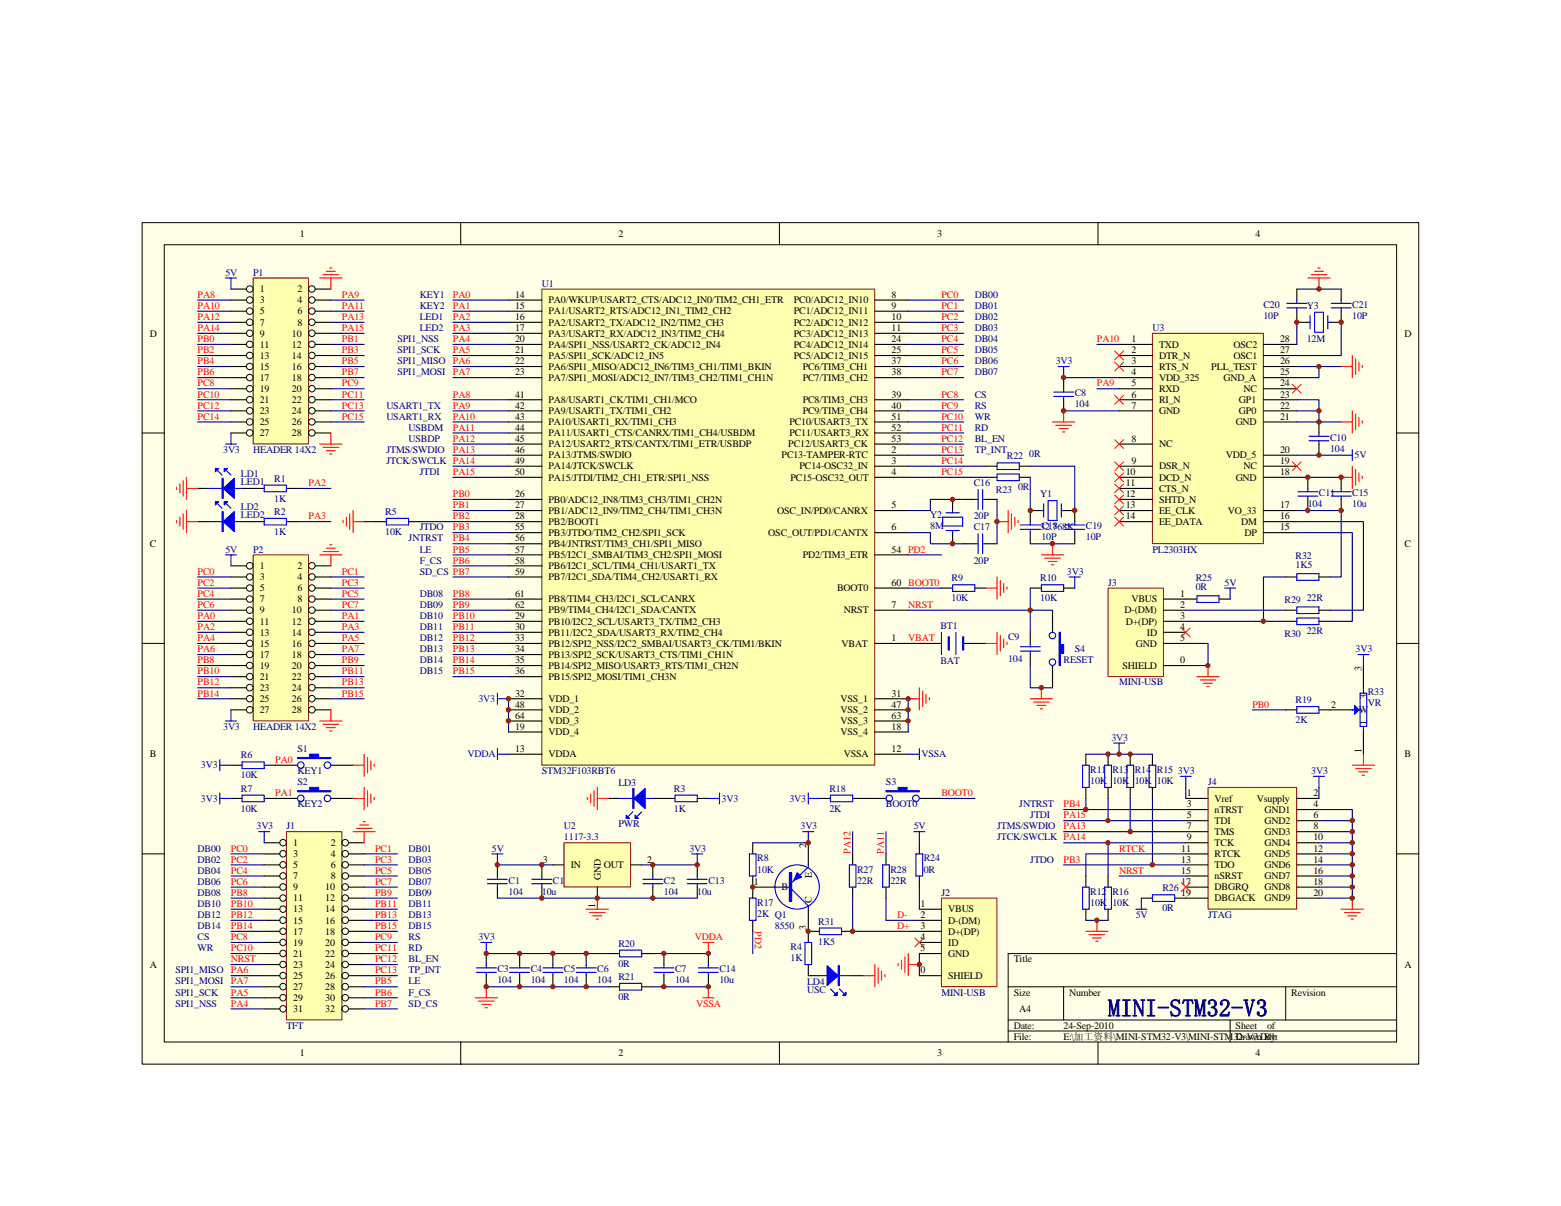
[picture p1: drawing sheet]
<svg xmlns="http://www.w3.org/2000/svg" width="279mm" height="216mm" viewBox="0 0 279 216" stroke-linecap="round" stroke-linejoin="round" font-family="sans-serif">
<defs><g id="words">
<text font-size="4.4" fill="#000080" x="198.3" y="182">MINI-STM32-V3</text>
<g font-size="1.8">
<text x="53.7" y="42.4">1</text>
<text x="110.7" y="42.4">2</text>
<text x="167.7" y="42.4">3</text>
<text x="224.7" y="42.4">4</text>
<text x="46.5" y="52.3">1</text>
<text x="53.3" y="52.3">2</text>
<text x="92.2" y="53.3">14</text>
<text x="159.6" y="53.3">8</text>
<text x="46.5" y="54.3">3</text>
<text x="46.5" y="56.3">5</text>
<text x="46.5" y="58.3">7</text>
<text x="53.3" y="54.3">4</text>
<text x="53.3" y="56.3">6</text>
<text x="53.3" y="58.3">8</text>
<text x="92.2" y="55.3">15</text>
<text x="92.2" y="57.3">16</text>
<text x="92.2" y="59.3">17</text>
<text x="98.2" y="54.3">PA0/WKUP/USART2_CTS/ADC12_IN0/TIM2_CH1_ETR</text>
<text x="98.2" y="56.3">PA1/USART2_RTS/ADC12_IN1_TIM2_CH2</text>
<text x="98.2" y="58.3">PA2/USART2_TX/ADC12_IN2/TIM2_CH3</text>
<text x="142.1" y="54.3">PC0/ADC12_IN10</text>
<text x="142.1" y="56.3">PC1/ADC12_IN11</text>
<text x="142.1" y="58.3">PC2/ADC12_IN12</text>
<text x="159.6" y="55.3">9</text>
<text x="159.6" y="57.3">10</text>
<text x="159.6" y="59.3">11</text>
<text x="26.8" y="60.3">D</text>
<text x="46.5" y="60.3">9</text>
<text x="46.5" y="62.2">11</text>
<text x="46.5" y="64.2">13</text>
<text x="52.3" y="60.3">10</text>
<text x="52.3" y="62.2">12</text>
<text x="52.3" y="64.2">14</text>
<text x="92.2" y="61.2">20</text>
<text x="92.2" y="63.2">21</text>
<text x="92.2" y="65.2">22</text>
<text x="98.2" y="60.3">PA3/USART2_RX/ADC12_IN3/TIM2_CH4</text>
<text x="98.2" y="62.2">PA4/SPI1_NSS/USART2_CK/ADC12_IN4</text>
<text x="98.2" y="64.2">PA5/SPI1_SCK/ADC12_IN5</text>
<text x="142.1" y="60.3">PC3/ADC12_IN13</text>
<text x="142.1" y="62.2">PC4/ADC12_IN14</text>
<text x="142.1" y="64.2">PC5/ADC12_IN15</text>
<text x="159.6" y="61.2">24</text>
<text x="159.6" y="63.2">25</text>
<text x="159.6" y="65.2">37</text>
<text x="202.5" y="61.2">1</text>
<text x="202.5" y="63.2">2</text>
<text x="202.5" y="65.2">3</text>
<text x="207.5" y="62.2">TXD</text>
<text x="207.5" y="64.2">DTR_N</text>
<text x="220.8" y="64.2">OSC1</text>
<text x="220.8" y="62.2">OSC2</text>
<text x="229.1" y="63.2">27</text>
<text x="229.1" y="61.2">28</text>
<text x="229.1" y="65.2">26</text>
<text x="251.4" y="60.3">D</text>
<text x="46.5" y="66.2">15</text>
<text x="46.5" y="68.2">17</text>
<text x="46.5" y="70.2">19</text>
<text x="52.3" y="66.2">16</text>
<text x="52.3" y="68.2">18</text>
<text x="52.3" y="70.2">20</text>
<text x="92.2" y="67.2">23</text>
<text x="92.2" y="71.2">41</text>
<text x="98.2" y="66.2">PA6/SPI1_MISO/ADC12_IN6/TIM3_CH1/TIM1_BKIN</text>
<text x="98.2" y="68.2">PA7/SPI1_MOSI/ADC12_IN7/TIM3_CH2/TIM1_CH1N</text>
<text x="143.7" y="66.2">PC6/TIM3_CH1</text>
<text x="143.7" y="68.2">PC7/TIM3_CH2</text>
<text x="159.6" y="67.2">38</text>
<text x="159.6" y="71.2">39</text>
<text x="202.5" y="67.2">4</text>
<text x="202.5" y="69.2">5</text>
<text x="202.5" y="71.2">6</text>
<text x="207.5" y="66.2">RTS_N</text>
<text x="207.5" y="68.2">VDD_325</text>
<text x="207.5" y="70.2">RXD</text>
<text x="216.8" y="66.2">PLL_TEST</text>
<text x="219" y="68.2">GND_A</text>
<text x="222.6" y="70.2">NC</text>
<text x="229.1" y="71.2">23</text>
<text x="229.1" y="67.2">25</text>
<text x="229.1" y="69.2">24</text>
<text x="46.5" y="72.1">21</text>
<text x="46.5" y="74.1">23</text>
<text x="46.5" y="76.1">25</text>
<text x="52.3" y="72.1">22</text>
<text x="52.3" y="74.1">24</text>
<text x="52.3" y="76.1">26</text>
<text x="92.2" y="73.1">42</text>
<text x="92.2" y="75.1">43</text>
<text x="92.2" y="77.1">44</text>
<text x="98.2" y="72.1">PA8/USART1_CK/TIM1_CH1/MCO</text>
<text x="98.2" y="74.1">PA9/USART1_TX/TIM1_CH2</text>
<text x="98.2" y="76.1">PA10/USART1_RX/TIM1_CH3</text>
<text x="141.3" y="76.1">PC10/USART3_TX</text>
<text x="143.7" y="72.1">PC8/TIM3_CH3</text>
<text x="143.7" y="74.1">PC9/TIM3_CH4</text>
<text x="159.6" y="75.1">51</text>
<text x="159.6" y="77.1">52</text>
<text x="159.6" y="73.1">40</text>
<text x="202.5" y="73.1">7</text>
<text x="207.5" y="72.1">RI_N</text>
<text x="207.5" y="74.1">GND</text>
<text x="221.2" y="76.1">GND</text>
<text x="221.8" y="74.1">GP0</text>
<text x="221.8" y="72.1">GP1</text>
<text x="229.1" y="73.1">22</text>
<text x="229.1" y="75.1">21</text>
<text x="46.5" y="78.1">27</text>
<text x="52.3" y="78.1">28</text>
<text x="92.2" y="79.1">45</text>
<text x="92.2" y="81.1">46</text>
<text x="92.2" y="83.1">49</text>
<text x="98.2" y="78.1">PA11/USART1_CTS/CANRX/TIM1_CH4/USBDM</text>
<text x="98.2" y="80.1">PA12/USART2_RTS/CANTX/TIM1_ETR/USBDP</text>
<text x="98.2" y="82.1">PA13/JTMS/SWDIO</text>
<text x="139.9" y="82.1">PC13-TAMPER-RTC</text>
<text x="141.1" y="80.1">PC12/USART3_CK</text>
<text x="141.3" y="78.1">PC11/USART3_RX</text>
<text x="159.6" y="79.1">53</text>
<text x="159.6" y="83.1">3</text>
<text x="159.6" y="81.1">2</text>
<text x="202.5" y="79.1">8</text>
<text x="202.5" y="83.1">9</text>
<text x="207.5" y="80.1">NC</text>
<text x="219.4" y="82.1">VDD_5</text>
<text x="229.1" y="83.1">19</text>
<text x="229.1" y="81.1">20</text>
<text x="92.2" y="85">50</text>
<text x="92.2" y="89">26</text>
<text x="98.2" y="84">PA14/JTCK/SWCLK</text>
<text x="98.2" y="86">PA15/JTDI/TIM2_CH1_ETR/SPI1_NSS</text>
<text x="98.2" y="90">PB0/ADC12_IN8/TIM3_CH3/TIM1_CH2N</text>
<text x="141.5" y="86">PC15-OSC32_OUT</text>
<text x="143.1" y="84">PC14-OSC32_IN</text>
<text x="159.6" y="85">4</text>
<text x="201.5" y="85">10</text>
<text x="201.5" y="87">11</text>
<text x="201.5" y="89">12</text>
<text x="207.5" y="84">DSR_N</text>
<text x="207.5" y="86">DCD_N</text>
<text x="207.5" y="88">CTS_N</text>
<text x="207.5" y="90">SHTD_N</text>
<text x="221.2" y="86">GND</text>
<text x="222.6" y="84">NC</text>
<text x="229.1" y="85">18</text>
<text x="92.2" y="91">27</text>
<text x="92.2" y="93">28</text>
<text x="92.2" y="95">55</text>
<text x="98.2" y="92">PB1/ADC12_IN9/TIM2_CH4/TIM1_CH3N</text>
<text x="98.2" y="94">PB2/BOOT1</text>
<text x="98.2" y="95.9">PB3/JTDO/TIM2_CH2/SPI1_SCK</text>
<text x="137.5" y="95.9">OSC_OUT/PD1/CANTX</text>
<text x="139.1" y="92">OSC_IN/PD0/CANRX</text>
<text x="159.6" y="91">5</text>
<text x="159.6" y="95">6</text>
<text x="201.5" y="91">13</text>
<text x="201.5" y="93">14</text>
<text x="207.5" y="92">EE_CLK</text>
<text x="207.5" y="94">EE_DATA</text>
<text x="219.8" y="92">VO_33</text>
<text x="222.2" y="94">DM</text>
<text x="222.8" y="95.9">DP</text>
<text x="229.1" y="95">15</text>
<text x="229.1" y="91">17</text>
<text x="229.1" y="93">16</text>
<text x="26.8" y="97.9">C</text>
<text x="46.5" y="101.9">1</text>
<text x="53.3" y="101.9">2</text>
<text x="92.2" y="96.9">56</text>
<text x="92.2" y="98.9">57</text>
<text x="92.2" y="100.9">58</text>
<text x="98.2" y="97.9">PB4/JNTRST/TIM3_CH1/SPI1_MISO</text>
<text x="98.2" y="99.9">PB5/I2C1_SMBAI/TIM3_CH2/SPI1_MOSI</text>
<text x="98.2" y="101.9">PB6/I2C1_SCL/TIM4_CH1/USART1_TX</text>
<text x="143.7" y="99.9">PD2/TIM3_ETR</text>
<text x="159.6" y="98.9">54 PD2</text>
<text x="251.4" y="97.9">C</text>
<text x="46.5" y="103.9">3</text>
<text x="46.5" y="105.9">5</text>
<text x="46.5" y="107.8">7</text>
<text x="53.3" y="103.9">4</text>
<text x="53.3" y="105.9">6</text>
<text x="53.3" y="107.8">8</text>
<text x="92.2" y="102.9">59</text>
<text x="92.2" y="106.8">61</text>
<text x="98.2" y="103.9">PB7/I2C1_SDA/TIM4_CH2/USART1_RX</text>
<text x="98.2" y="107.8">PB8/TIM4_CH3/I2C1_SCL/CANRX</text>
<text x="149.8" y="105.9">BOOT0</text>
<text x="159.6" y="104.9">60 BOOT0</text>
<text x="202.5" y="107.8">VBUS</text>
<text x="211.2" y="106.8">1</text>
<text x="46.5" y="109.8">9</text>
<text x="46.5" y="111.8">11</text>
<text x="46.5" y="113.8">13</text>
<text x="52.3" y="109.8">10</text>
<text x="52.3" y="111.8">12</text>
<text x="52.3" y="113.8">14</text>
<text x="92.2" y="108.8">62</text>
<text x="92.2" y="110.8">29</text>
<text x="92.2" y="112.8">30</text>
<text x="98.2" y="109.8">PB9/TIM4_CH4/I2C1_SDA/CANTX</text>
<text x="98.2" y="111.8">PB10/I2C2_SCL/USART3_TX/TIM2_CH3</text>
<text x="98.2" y="113.8">PB11/I2C2_SDA/USART3_RX/TIM2_CH4</text>
<text x="151" y="109.8">NRST</text>
<text x="159.6" y="108.8">7</text>
<text x="201.3" y="109.8">D-(DM)</text>
<text x="201.5" y="111.8">D+(DP)</text>
<text x="205.3" y="113.8">ID</text>
<text x="211.2" y="112.8">4</text>
<text x="211.2" y="108.8">2</text>
<text x="211.2" y="110.8">3</text>
<text x="46.5" y="115.8">15</text>
<text x="46.5" y="117.8">17</text>
<text x="46.5" y="119.7">19</text>
<text x="52.3" y="115.8">16</text>
<text x="52.3" y="117.8">18</text>
<text x="52.3" y="119.7">20</text>
<text x="92.2" y="114.8">33</text>
<text x="92.2" y="116.8">34</text>
<text x="92.2" y="118.7">35</text>
<text x="98.2" y="115.8">PB12/SPI2_NSS/I2C2_SMBAI/USART3_CK/TIM1/BKIN</text>
<text x="98.2" y="117.8">PB13/SPI2_SCK/USART3_CTS/TIM1_CH1N</text>
<text x="98.2" y="119.7">PB14/SPI2_MISO/USART3_RTS/TIM1_CH2N</text>
<text x="150.6" y="115.8">VBAT</text>
<text x="159.6" y="114.8">1</text>
<text x="200.9" y="119.7">SHIELD</text>
<text x="203.3" y="115.8">GND</text>
<text x="211.2" y="114.8">5</text>
<text x="211.2" y="118.7">0</text>
<text x="46.5" y="121.7">21</text>
<text x="46.5" y="123.7">23</text>
<text x="46.5" y="125.7">25</text>
<text x="52.3" y="121.7">22</text>
<text x="52.3" y="123.7">24</text>
<text x="52.3" y="125.7">26</text>
<text x="92.2" y="120.7">36</text>
<text x="92.2" y="124.7">32</text>
<text x="98.2" y="121.7">PB15/SPI2_MOSI/TIM1_CH3N</text>
<text x="98.2" y="125.7">VDD_1</text>
<text x="150.4" y="125.7">VSS_1</text>
<text x="159.6" y="124.7">31</text>
<text x="243.7" y="120.1" transform="rotate(-90 243.7 120.1)">3</text>
<text x="244.7" y="125.1" transform="rotate(-90 244.7 125.1)">3</text>
<text x="46.5" y="127.7">27</text>
<text x="52.3" y="127.7">28</text>
<text x="92.2" y="126.7">48</text>
<text x="92.2" y="128.7">64</text>
<text x="92.2" y="130.6">19</text>
<text x="98.2" y="127.7">VDD_2</text>
<text x="98.2" y="129.6">VDD_3</text>
<text x="98.2" y="131.6">VDD_4</text>
<text x="150.4" y="127.7">VSS_2</text>
<text x="150.4" y="129.6">VSS_3</text>
<text x="150.4" y="131.6">VSS_4</text>
<text x="159.6" y="126.7">47</text>
<text x="159.6" y="128.7">63</text>
<text x="159.6" y="130.6">18</text>
<text x="238.3" y="126.7">2</text>
<text x="243.2" y="127.7">W</text>
<text x="244.7" y="129.9" transform="rotate(-90 244.7 129.9)">1</text>
<text x="26.8" y="135.6">B</text>
<text x="92.2" y="134.6">13</text>
<text x="98.2" y="135.6">VDDA</text>
<text x="151" y="135.6">VSSA</text>
<text x="159.6" y="134.6">12</text>
<text x="243.7" y="134.8" transform="rotate(-90 243.7 134.8)">1</text>
<text x="251.4" y="135.6">B</text>
<text x="212.4" y="142.5">1</text>
<text x="217.4" y="143.5">Vref</text>
<text x="225" y="143.5">Vsupply</text>
<text x="235.1" y="142.5">2</text>
<text x="212.4" y="144.5">3</text>
<text x="212.4" y="146.5">5</text>
<text x="212.4" y="148.5">7</text>
<text x="217.4" y="145.5">nTRST</text>
<text x="217.4" y="147.5">TDI</text>
<text x="217.4" y="149.5">TMS</text>
<text x="226.3" y="145.5">GND1</text>
<text x="226.3" y="147.5">GND2</text>
<text x="226.3" y="149.5">GND3</text>
<text x="235.1" y="144.5">4</text>
<text x="235.1" y="146.5">6</text>
<text x="235.1" y="148.5">8</text>
<text x="52.5" y="151.4">1</text>
<text x="52.5" y="153.4">3</text>
<text x="52.5" y="155.4">5</text>
<text x="59.2" y="151.4">2</text>
<text x="59.2" y="153.4">4</text>
<text x="59.2" y="155.4">6</text>
<text x="97.2" y="154.4">3</text>
<text x="102.2" y="155.4">IN</text>
<text x="108.1" y="155.4">OUT</text>
<text x="115.8" y="154.4">2</text>
<text x="144.3" y="151.9" transform="rotate(-90 144.3 151.9)">2</text>
<text x="211.4" y="152.4">11</text>
<text x="211.4" y="154.4">13</text>
<text x="212.4" y="150.5">9</text>
<text x="217.4" y="151.4">TCK</text>
<text x="217.4" y="153.4">RTCK</text>
<text x="217.4" y="155.4">TDO</text>
<text x="226.3" y="151.4">GND4</text>
<text x="226.3" y="153.4">GND5</text>
<text x="226.3" y="155.4">GND6</text>
<text x="235.1" y="150.5">10</text>
<text x="235.1" y="152.4">12</text>
<text x="235.1" y="154.4">14</text>
<text x="52.5" y="157.4">7</text>
<text x="52.5" y="159.4">9</text>
<text x="52.5" y="161.4">11</text>
<text x="58.2" y="159.4">10</text>
<text x="58.2" y="161.4">12</text>
<text x="59.2" y="157.4">8</text>
<text x="107.5" y="157.6" transform="rotate(-90 107.5 157.6)">GND</text>
<text x="134.9" y="158.4">1</text>
<text x="139.9" y="159.4">B</text>
<text x="145.3" y="161.6" transform="rotate(-90 145.3 161.6)">C</text>
<text x="145.3" y="157.2" transform="rotate(-90 145.3 157.2)">E</text>
<text x="211.4" y="156.4">15</text>
<text x="211.4" y="158.4">17</text>
<text x="211.4" y="160.4">19</text>
<text x="217.4" y="157.4">nSRST</text>
<text x="217.4" y="159.4">DBGRQ</text>
<text x="217.4" y="161.4">DBGACK</text>
<text x="226.3" y="157.4">GND7</text>
<text x="226.3" y="159.4">GND8</text>
<text x="226.3" y="161.4">GND9</text>
<text x="235.1" y="156.4">16</text>
<text x="235.1" y="158.4">18</text>
<text x="235.1" y="160.4">20</text>
<text x="52.5" y="163.3">13</text>
<text x="52.5" y="165.3">15</text>
<text x="52.5" y="167.3">17</text>
<text x="58.2" y="163.3">14</text>
<text x="58.2" y="165.3">16</text>
<text x="58.2" y="167.3">18</text>
<text x="106.6" y="162.6" transform="rotate(-90 106.6 162.6)">1</text>
<text x="144.3" y="166.5" transform="rotate(-90 144.3 166.5)">3</text>
<text x="164.7" y="162.3">1</text>
<text x="164.7" y="164.3">2</text>
<text x="164.7" y="166.3">3</text>
<text x="169.7" y="163.3">VBUS</text>
<text x="169.7" y="165.3">D-(DM)</text>
<text x="169.7" y="167.3">D+(DP)</text>
<text x="26.8" y="173.2">A</text>
<text x="52.5" y="169.3">19</text>
<text x="52.5" y="171.3">21</text>
<text x="52.5" y="173.2">23</text>
<text x="58.2" y="169.3">20</text>
<text x="58.2" y="171.3">22</text>
<text x="58.2" y="173.2">24</text>
<text x="164.7" y="168.3">4</text>
<text x="164.7" y="170.3">5</text>
<text x="169.7" y="169.3">ID</text>
<text x="169.7" y="171.3">GND</text>
<text x="181.4" y="172.3">Title</text>
<text x="251.4" y="173.2">A</text>
<text x="52.5" y="175.2">25</text>
<text x="52.5" y="177.2">27</text>
<text x="52.5" y="179.2">29</text>
<text x="58.2" y="175.2">26</text>
<text x="58.2" y="177.2">28</text>
<text x="58.2" y="179.2">30</text>
<text x="164.7" y="174.2">0</text>
<text x="169.7" y="175.2">SHIELD</text>
<text x="181.4" y="178.2">Size</text>
<text x="191.4" y="178.2">Number</text>
<text x="231.1" y="178.2">Revision</text>
<text x="52.5" y="181.2">31</text>
<text x="58.2" y="181.2">32</text>
<text x="181.4" y="184.2">Date:</text>
<text x="182.4" y="181.2">A4</text>
<text x="190.4" y="184.2">24-Sep-2010</text>
<text x="221.2" y="184.2">Sheet</text>
<text x="226.8" y="184.2">of</text>
<text x="53.7" y="189.1">1</text>
<text x="110.7" y="189.1">2</text>
<text x="167.7" y="189.1">3</text>
<text x="181.4" y="186.1">File:</text>
<text x="190.4" y="186.1">E:\加工资料\MINI-STM32-V3\MINI-STM32-V3.Ddb</text>
<text x="221.2" y="186.1">Drawn By:</text>
<text x="224.7" y="189.1">4</text>
</g>
<g font-size="1.8" fill="#f00">
<text x="35.4" y="53.3">PA8</text>
<text x="61.2" y="53.3">PA9</text>
<text x="81.1" y="53.3">PA0</text>
<text x="168.5" y="53.3">PC0</text>
<text x="35.4" y="55.3">PA10</text>
<text x="35.4" y="57.3">PA12</text>
<text x="35.4" y="59.3">PA14</text>
<text x="61.2" y="55.3">PA11</text>
<text x="61.2" y="57.3">PA13</text>
<text x="61.2" y="59.3">PA15</text>
<text x="81.1" y="55.3">PA1</text>
<text x="81.1" y="57.3">PA2</text>
<text x="81.1" y="59.3">PA3</text>
<text x="168.5" y="55.3">PC1</text>
<text x="168.5" y="57.3">PC2</text>
<text x="168.5" y="59.3">PC3</text>
<text x="35.4" y="61.2">PB0</text>
<text x="35.4" y="63.2">PB2</text>
<text x="35.4" y="65.2">PB4</text>
<text x="61.2" y="61.2">PB1</text>
<text x="61.2" y="63.2">PB3</text>
<text x="61.2" y="65.2">PB5</text>
<text x="81.1" y="61.2">PA4</text>
<text x="81.1" y="63.2">PA5</text>
<text x="81.1" y="65.2">PA6</text>
<text x="168.5" y="61.2">PC4</text>
<text x="168.5" y="63.2">PC5</text>
<text x="168.5" y="65.2">PC6</text>
<text x="196.3" y="61.2">PA10</text>
<text x="35.4" y="69.2">PC8</text>
<text x="35.4" y="71.2">PC10</text>
<text x="35.4" y="67.2">PB6</text>
<text x="61.2" y="69.2">PC9</text>
<text x="61.2" y="67.2">PB7</text>
<text x="61.2" y="71.2">PC11</text>
<text x="81.1" y="67.2">PA7</text>
<text x="81.1" y="71.2">PA8</text>
<text x="168.5" y="67.2">PC7</text>
<text x="168.5" y="71.2">PC8</text>
<text x="196.3" y="69.2">PA9</text>
<text x="35.4" y="73.1">PC12</text>
<text x="35.4" y="75.1">PC14</text>
<text x="61.2" y="73.1">PC13</text>
<text x="61.2" y="75.1">PC15</text>
<text x="81.1" y="73.1">PA9</text>
<text x="81.1" y="75.1">PA10</text>
<text x="81.1" y="77.1">PA11</text>
<text x="168.5" y="73.1">PC9</text>
<text x="168.5" y="75.1">PC10</text>
<text x="168.5" y="77.1">PC11</text>
<text x="81.1" y="79.1">PA12</text>
<text x="81.1" y="81.1">PA13</text>
<text x="168.5" y="79.1">PC12</text>
<text x="168.5" y="81.1">PC13</text>
<text x="168.5" y="83.1">PC14</text>
<text x="55.2" y="87">PA2</text>
<text x="81.1" y="85">PA15</text>
<text x="81.1" y="89">PB0</text>
<text x="168.5" y="85">PC15</text>
<text x="55.2" y="93">PA3</text>
<text x="81.1" y="91">PB1</text>
<text x="81.1" y="93">PB2</text>
<text x="81.1" y="95">PB3</text>
<text x="81.1" y="96.9">PB4</text>
<text x="81.1" y="98.9">PB5</text>
<text x="81.1" y="100.9">PB6</text>
<text x="35.4" y="102.9">PC0</text>
<text x="35.4" y="104.9">PC2</text>
<text x="35.4" y="106.8">PC4</text>
<text x="61.2" y="102.9">PC1</text>
<text x="61.2" y="104.9">PC3</text>
<text x="61.2" y="106.8">PC5</text>
<text x="81.1" y="106.9">PB8</text>
<text x="35.4" y="108.8">PC6</text>
<text x="35.4" y="110.8">PA0</text>
<text x="35.4" y="112.8">PA2</text>
<text x="61.2" y="108.8">PC7</text>
<text x="61.2" y="110.8">PA1</text>
<text x="61.2" y="112.8">PA3</text>
<text x="81.1" y="108.8">PB9</text>
<text x="81.1" y="110.8">PB10</text>
<text x="81.1" y="112.8">PB11</text>
<text x="162.6" y="108.8">NRST</text>
<text x="35.4" y="114.8">PA4</text>
<text x="35.4" y="116.8">PA6</text>
<text x="35.4" y="118.7">PB8</text>
<text x="61.2" y="118.7">PB9</text>
<text x="61.2" y="114.8">PA5</text>
<text x="61.2" y="116.8">PA7</text>
<text x="81.1" y="114.8">PB12</text>
<text x="81.1" y="116.8">PB13</text>
<text x="81.1" y="118.7">PB14</text>
<text x="162.6" y="114.8">VBAT</text>
<text x="35.4" y="120.7">PB10</text>
<text x="35.4" y="122.7">PB12</text>
<text x="35.4" y="124.7">PB14</text>
<text x="61.2" y="120.7">PB11</text>
<text x="61.2" y="122.7">PB13</text>
<text x="61.2" y="124.7">PB15</text>
<text x="81.1" y="120.7">PB15</text>
<text x="224.2" y="126.7">PB0</text>
<text x="49.3" y="136.6">PA0</text>
<text x="49.3" y="142.5">PA1</text>
<text x="168.5" y="142.5">BOOT0</text>
<text x="190.4" y="148.5">PA13</text>
<text x="190.4" y="146.5">PA15</text>
<text x="190.4" y="144.5">PB4</text>
<text x="41.3" y="152.4">PC0</text>
<text x="41.3" y="154.4">PC2</text>
<text x="67.2" y="152.4">PC1</text>
<text x="67.2" y="154.4">PC3</text>
<text x="152.3" y="152.9" transform="rotate(-90 152.3 152.9)">PA12</text>
<text x="158.2" y="152.9" transform="rotate(-90 158.2 152.9)">PA11</text>
<text x="190.4" y="154.4">PB3</text>
<text x="200.3" y="152.4">RTCK</text>
<text x="41.3" y="156.4">PC4</text>
<text x="41.3" y="158.4">PC6</text>
<text x="41.3" y="160.4">PB8</text>
<text x="67.2" y="156.4">PC5</text>
<text x="67.2" y="158.4">PC7</text>
<text x="67.2" y="160.4">PB9</text>
<text x="200.3" y="156.4">NRST</text>
<text x="41.3" y="162.3">PB10</text>
<text x="41.3" y="164.3">PB12</text>
<text x="41.3" y="166.3">PB14</text>
<text x="67.2" y="162.3">PB11</text>
<text x="67.2" y="164.3">PB13</text>
<text x="67.2" y="166.3">PB15</text>
<text x="135.1" y="166.7" transform="rotate(90 135.1 166.7)">PD2</text>
<text x="160.6" y="164.3">D-</text>
<text x="160.6" y="166.3">D+</text>
<text x="41.3" y="172.3">NRST</text>
<text x="41.3" y="168.3">PC8</text>
<text x="41.3" y="170.3">PC10</text>
<text x="67.2" y="168.3">PC9</text>
<text x="67.2" y="170.3">PC11</text>
<text x="67.2" y="172.3">PC12</text>
<text x="124.4" y="168.3">VDDA</text>
<text x="41.3" y="174.2">PA6</text>
<text x="41.3" y="176.2">PA7</text>
<text x="41.3" y="178.2">PA5</text>
<text x="67.2" y="174.2">PC13</text>
<text x="67.2" y="176.2">PB5</text>
<text x="67.2" y="178.2">PB6</text>
<text x="41.3" y="180.2">PA4</text>
<text x="67.2" y="180.2">PB7</text>
<text x="124.6" y="180.2">VSSA</text>
</g>
<g font-size="1.8" fill="#00f">
<text x="40.3" y="49.3">5V</text>
<text x="189" y="65.2">3V3</text>
<text x="39.9" y="81.1">3V3</text>
<text x="242.4" y="82.1">5V</text>
<text x="40.3" y="98.9">5V</text>
<text x="191" y="102.9">3V3</text>
<text x="219.2" y="104.9">5V</text>
<text x="242.6" y="116.8">3V3</text>
<text x="85.6" y="125.7">3V3</text>
<text x="39.9" y="130.6">3V3</text>
<text x="36" y="137.6">3V3</text>
<text x="83.7" y="135.6">VDDA</text>
<text x="164.9" y="135.6">VSSA</text>
<text x="198.9" y="132.6">3V3</text>
<text x="36" y="143.5">3V3</text>
<text x="129.2" y="143.5">3V3</text>
<text x="141.3" y="143.5">3V3</text>
<text x="210.8" y="138.6">3V3</text>
<text x="234.7" y="138.6">3V3</text>
<text x="45.9" y="148.5">3V3</text>
<text x="143.3" y="148.5">3V3</text>
<text x="163.6" y="148.5">5V</text>
<text x="88" y="152.4">5V</text>
<text x="123.4" y="152.4">3V3</text>
<text x="203.3" y="164.3">5V</text>
<text x="85.6" y="168.3">3V3</text>
</g>
<g font-size="1.8" fill="#000080">
<text x="45.3" y="49.3">P1</text>
<text x="75.1" y="53.3">KEY1</text>
<text x="97" y="51.3">U1</text>
<text x="174.5" y="53.3">DB00</text>
<text x="75.1" y="55.3">KEY2</text>
<text x="75.1" y="57.3">LED1</text>
<text x="75.1" y="59.3">LED2</text>
<text x="174.5" y="55.3">DB01</text>
<text x="174.5" y="57.3">DB02</text>
<text x="174.5" y="59.3">DB03</text>
<text x="206.3" y="59.3">U3</text>
<text x="226.1" y="55.1">C20</text>
<text x="226.1" y="57.1">10P</text>
<text x="233.9" y="55.3">Y3</text>
<text x="242" y="55.1">C21</text>
<text x="242" y="57.1">10P</text>
<text x="71.1" y="65.2">SPI1_MISO</text>
<text x="71.1" y="63.2">SPI1_SCK</text>
<text x="71.1" y="61.2">SPI1_NSS</text>
<text x="174.5" y="61.2">DB04</text>
<text x="174.5" y="63.2">DB05</text>
<text x="174.5" y="65.2">DB06</text>
<text x="233.9" y="61.2">12M</text>
<text x="71.1" y="67.2">SPI1_MOSI</text>
<text x="174.5" y="67.2">DB07</text>
<text x="174.5" y="71.2">CS</text>
<text x="192.4" y="71">C8</text>
<text x="69.2" y="73.1">USART1_TX</text>
<text x="69.2" y="75.1">USART1_RX</text>
<text x="73.1" y="77.1">USBDM</text>
<text x="174.5" y="73.1">RS</text>
<text x="174.5" y="75.1">WR</text>
<text x="174.5" y="77.1">RD</text>
<text x="192.4" y="72.9">104</text>
<text x="45.3" y="81.1">HEADER 14X2</text>
<text x="69.2" y="83.1">JTCK/SWCLK PA14</text>
<text x="69.2" y="81.1">JTMS/SWDIO</text>
<text x="73.1" y="79.1">USBDP</text>
<text x="174.5" y="79.1">BL_EN</text>
<text x="174.5" y="81.1">TP_INT</text>
<text x="180.2" y="82.3">R22</text>
<text x="184.2" y="81.9">0R</text>
<text x="238.1" y="78.9">C10</text>
<text x="238.1" y="80.9">104</text>
<text x="43.1" y="85.4">LD1</text>
<text x="43.1" y="86.8">LED1</text>
<text x="49.1" y="86.2">R1</text>
<text x="49.1" y="89.8">1K</text>
<text x="75.1" y="85">JTDI</text>
<text x="174.3" y="87">C16</text>
<text x="178.2" y="88.2">R23</text>
<text x="182.2" y="87.8">0R</text>
<text x="186.2" y="89">Y1</text>
<text x="236.1" y="88.8">C11</text>
<text x="242" y="88.8">C15</text>
<text x="43.1" y="91.4">LD2</text>
<text x="43.1" y="92.8">LED2</text>
<text x="49.1" y="92.2">R2</text>
<text x="49.1" y="95.7">1K</text>
<text x="69" y="92.2">R5</text>
<text x="69" y="95.7">10K</text>
<text x="75.1" y="95">JTDO</text>
<text x="166.5" y="92.8">Y2</text>
<text x="166.5" y="94.7">8M</text>
<text x="174.3" y="93">20P</text>
<text x="174.3" y="95">C17</text>
<text x="186.2" y="95">32.768K</text>
<text x="186.4" y="94.7">C18</text>
<text x="194.4" y="94.7">C19</text>
<text x="234.1" y="90.8">104</text>
<text x="242" y="90.8">10u</text>
<text x="45.3" y="98.9">P2</text>
<text x="73.1" y="96.9">JNTRST</text>
<text x="75.1" y="98.9">LE</text>
<text x="75.1" y="100.9">F_CS</text>
<text x="174.3" y="100.9">20P</text>
<text x="186.4" y="96.7">10P</text>
<text x="194.4" y="96.7">10P</text>
<text x="206.3" y="98.9">PL2303HX</text>
<text x="231.9" y="100.1">R32</text>
<text x="231.9" y="101.7">1K5</text>
<text x="75.1" y="106.8">DB08</text>
<text x="75.1" y="102.9">SD_CS PB7</text>
<text x="170.3" y="104.1">R9</text>
<text x="170.3" y="107.6">10K</text>
<text x="186.2" y="104.1">R10</text>
<text x="186.2" y="107.6">10K</text>
<text x="198.3" y="104.9">J3</text>
<text x="214" y="104.1">R25</text>
<text x="214" y="105.6">0R</text>
<text x="233.9" y="107.6">22R</text>
<text x="75.1" y="108.8">DB09</text>
<text x="75.1" y="110.8">DB10</text>
<text x="75.1" y="112.8">DB11</text>
<text x="168.3" y="112.6">BT1</text>
<text x="229.9" y="108">R29</text>
<text x="229.9" y="114">R30</text>
<text x="233.9" y="113.6">22R</text>
<text x="75.1" y="114.8">DB12</text>
<text x="75.1" y="116.8">DB13</text>
<text x="75.1" y="118.7">DB14</text>
<text x="168.3" y="118.9">BAT</text>
<text x="180.4" y="114.6">C9</text>
<text x="180.4" y="118.5">104</text>
<text x="190.4" y="118.7">RESET</text>
<text x="192.4" y="116.8">S4</text>
<text x="75.1" y="120.7">DB15</text>
<text x="200.3" y="122.7">MINI-USB</text>
<text x="231.9" y="125.9">R19</text>
<text x="244.8" y="124.5">R33</text>
<text x="45.3" y="130.6">HEADER 14X2</text>
<text x="231.9" y="129.4">2K</text>
<text x="244.8" y="126.5">VR</text>
<text x="43.1" y="135.8">R6</text>
<text x="53.3" y="134.6">S1</text>
<text x="43.1" y="139.4">10K</text>
<text x="43.1" y="141.7">R7</text>
<text x="53.3" y="138.6">KEY1</text>
<text x="53.3" y="140.5">S2</text>
<text x="97" y="138.6">STM32F103RBT6</text>
<text x="110.7" y="140.7">LD3</text>
<text x="120.6" y="141.7">R3</text>
<text x="148.4" y="141.7">R18</text>
<text x="158.6" y="140.5">S3</text>
<text x="195.1" y="138.4">R11</text>
<text x="195.1" y="140.4">10K</text>
<text x="199.1" y="138.4">R13</text>
<text x="199.1" y="140.4">10K</text>
<text x="203.1" y="138.4">R14</text>
<text x="203.1" y="140.4">10K</text>
<text x="207.1" y="138.4">R15</text>
<text x="207.1" y="140.4">10K</text>
<text x="216.2" y="140.5">J4</text>
<text x="43.1" y="145.3">10K</text>
<text x="51.3" y="148.5">J1</text>
<text x="53.3" y="144.5">KEY2</text>
<text x="100.9" y="148.5">U2</text>
<text x="110.7" y="148.1">PWR</text>
<text x="120.6" y="145.3">1K</text>
<text x="148.4" y="145.3">2K</text>
<text x="158.6" y="144.5">BOOT0</text>
<text x="178.5" y="148.5">JTMS/SWDIO</text>
<text x="182.4" y="144.5">JNTRST</text>
<text x="184.4" y="146.5">JTDI</text>
<text x="35.4" y="152.4">DB00</text>
<text x="35.4" y="154.4">DB02</text>
<text x="73.1" y="152.4">DB01</text>
<text x="73.1" y="154.4">DB03</text>
<text x="100.9" y="150.5">1117-3.3</text>
<text x="135.5" y="154.2">R8</text>
<text x="165.3" y="154.2">R24</text>
<text x="178.5" y="150.5">JTCK/SWCLK PA14</text>
<text x="184.4" y="154.4">JTDO</text>
<text x="35.4" y="156.4">DB04</text>
<text x="35.4" y="158.4">DB06</text>
<text x="35.4" y="160.4">DB08</text>
<text x="73.1" y="156.4">DB05</text>
<text x="73.1" y="158.4">DB07</text>
<text x="73.1" y="160.4">DB09</text>
<text x="91" y="158.2">C1</text>
<text x="91" y="160.2">104</text>
<text x="97" y="160.2">10u</text>
<text x="99" y="158.2">C12</text>
<text x="118.8" y="158.2">C2</text>
<text x="118.8" y="160.2">104</text>
<text x="124.8" y="160.2">10u</text>
<text x="126.8" y="158.2">C13</text>
<text x="135.5" y="156.2">10K</text>
<text x="153.4" y="156.2">R27</text>
<text x="153.4" y="158.2">22R</text>
<text x="159.4" y="156.2">R28</text>
<text x="159.4" y="158.2">22R</text>
<text x="165.3" y="156.2">0R</text>
<text x="168.5" y="160.4">J2</text>
<text x="195.1" y="160.2">R12</text>
<text x="199.1" y="160.2">R16</text>
<text x="208.1" y="159.6">R26</text>
<text x="35.4" y="162.3">DB10</text>
<text x="35.4" y="164.3">DB12</text>
<text x="35.4" y="166.3">DB14</text>
<text x="73.1" y="162.3">DB11</text>
<text x="73.1" y="164.3">DB13</text>
<text x="73.1" y="166.3">DB15</text>
<text x="135.5" y="162.2">R17</text>
<text x="135.5" y="164.1">2K Q1</text>
<text x="138.7" y="166.3">8550</text>
<text x="146.5" y="165.5">R31</text>
<text x="195.1" y="162.2">10K</text>
<text x="199.1" y="162.2">10K</text>
<text x="208.1" y="163.2">0R</text>
<text x="216.2" y="164.3">JTAG</text>
<text x="35.4" y="168.3">CS</text>
<text x="35.4" y="170.3">WR</text>
<text x="73.1" y="168.3">RS</text>
<text x="73.1" y="172.3">BL_EN</text>
<text x="73.1" y="170.3">RD</text>
<text x="110.7" y="169.5">R20</text>
<text x="110.7" y="173.1">0R</text>
<text x="141.5" y="170.1">R4</text>
<text x="141.5" y="172.1">1K</text>
<text x="146.5" y="169.1">1K5</text>
<text x="31.4" y="174.2">SPI1_MISO</text>
<text x="31.4" y="176.2">SPI1_MOSI</text>
<text x="31.4" y="178.2">SPI1_SCK</text>
<text x="73.1" y="174.2">TP_INT</text>
<text x="73.1" y="176.2">LE</text>
<text x="73.1" y="178.2">F_CS</text>
<text x="89" y="174.1">C3</text>
<text x="89" y="176">104</text>
<text x="95" y="174.1">C4</text>
<text x="95" y="176">104</text>
<text x="100.9" y="174.1">C5</text>
<text x="100.9" y="176">104</text>
<text x="106.9" y="174.1">C6</text>
<text x="106.9" y="176">104</text>
<text x="110.7" y="175.4">R21</text>
<text x="110.7" y="179">0R</text>
<text x="120.8" y="174.1">C7</text>
<text x="120.8" y="176">104</text>
<text x="128.8" y="174.1">C14</text>
<text x="128.8" y="176">10u</text>
<text x="144.5" y="176.4">LD4</text>
<text x="144.5" y="177.8">USC</text>
<text x="168.5" y="178.2">MINI-USB</text>
<text x="31.4" y="180.2">SPI1_NSS</text>
<text x="51.3" y="184.2">TFT</text>
<text x="73.1" y="180.2">SD_CS</text>
</g>
</g></defs>
<path d="M25.4 39.9h228.5v150.6h-228.5z" fill="#ffffe8"/>
<g fill="none" stroke="#000" stroke-width=".18">
<path d="M25.4 39.9h228.5v150.6h-228.5zM82.5 39.9v3.9M139.5 39.9v3.9M196.5 39.9v3.9M29.4 43.8h220.6v142.7h-220.6zM25.4 77.5h4M250 77.5h4M25.4 115.2h4M250 115.2h4M25.4 152.9h4M250 152.9h4M180.4 176.7h69.6"/>
<path d="M190.4 176.7v5.9M230.1 176.7v5.9M250 170.7h-69.6v15.9M82.5 186.6v3.9M139.5 186.6v3.9M180.4 182.6h69.6M180.4 184.6h69.6M196.5 186.6v3.9M220.2 182.6v4"/>
</g>
<path d="M97 51.8h59.6v85.2h-59.6z" fill="#ffffb0"/>
<path d="M97 51.8h59.6v85.2h-59.6z" fill="none" stroke="#800000" stroke-width=".18"/>
<g fill="none" stroke="#000" stroke-width=".2">
<path d="M91 53.7h6M91 55.7h6M91 57.7h6M91 59.7h6M156.6 53.7h6M156.6 55.7h6M156.6 57.7h6M156.6 59.7h6M91 61.7h6M91 63.6h6M91 65.6h6M91 67.6h6"/>
<path d="M91 71.6h6M91 73.6h6M91 75.5h6M91 77.5h6M91 79.5h6M156.6 61.7h6M156.6 63.6h6M156.6 65.6h6M156.6 67.6h6M156.6 71.6h6M156.6 73.6h6M156.6 75.5h6"/>
<path d="M156.6 77.5h6M156.6 79.5h6M91 91.4h6M91 95.4h6M91 81.5h6M91 83.5h6M91 85.4h6M91 89.4h6M91 93.4h6M91 97.3h6M91 99.3h6M156.6 91.4h6"/>
<path d="M156.6 95.4h6M156.6 81.5h6M156.6 83.5h6M156.6 85.4h6M156.6 99.3h6M91 109.2h6M91 101.3h6M91 103.3h6M91 107.3h6M91 111.2h6M91 113.2h6M91 115.2h6"/>
<path d="M91 117.2h6M91 119.1h6M156.6 105.3h6M156.6 109.2h6M156.6 115.2h6M91 121.1h6M91 125.1h6M91 127.1h6M91 129.1h6M91 131h6M91 135h6M156.6 125.1h6"/>
<path d="M156.6 127.1h6M156.6 129.1h6M156.6 131h6M156.6 135h6"/>
</g>
<path d="M206.3 59.7h19.8v37.6h-19.8z" fill="#ffffb0"/>
<path d="M206.3 59.7h19.8v37.6h-19.8z" fill="none" stroke="#800000" stroke-width=".18"/>
<g fill="none" stroke="#000" stroke-width=".2">
<path d="M232.1 55.7v2h2M232.1 51.8v1.9M240.1 55.7v2h-2M240.1 51.8v1.9M190.4 67.6v2M190.4 71.6v2M200.3 61.7h6M200.3 63.6h6M200.3 65.6h6M200.3 67.6h6M200.3 69.6h6M200.3 71.6h6"/>
<path d="M200.3 73.6h6M200.3 79.5h6M226.1 61.7h6M226.1 63.6h6M226.1 65.6h6M226.1 67.6h6M226.1 69.6h6M226.1 71.6h6M226.1 73.6h6M226.1 75.5h6M236.1 75.5v2M236.1 79.5v2"/>
<path d="M200.3 83.5h6M200.3 85.4h6M200.3 87.4h6M200.3 89.4h6M200.3 91.4h6M200.3 93.4h6M226.1 83.5h6M226.1 85.4h6M226.1 91.4h6M226.1 93.4h6M226.1 95.4h6M226.1 81.5h6"/>
<path d="M234.1 85.4v2M234.1 89.4v2M240.1 85.4v2M240.1 89.4v2"/>
</g>
<g fill="none" stroke="#00f" stroke-width=".2">
<path d="M230.3 54.3h3.6M230.3 55.1h3.6M232.1 53.7v.6M232.1 55.1v.6M234.1 57.7h.4M234.5 56.5v2.4M235.3 55.9h1.6v3.6h-1.6zM237.7 56.5v2.4M237.7 57.7h.4M238.3 54.3h3.6M238.3 55.1h3.6M240.1 53.7v.6"/>
<path d="M240.1 55.1v.6M188.6 71h3.6M188.6 70.2h3.6M189.4 65.6h2M190.4 65.6v2M190.4 69.6v.6M190.4 71v.6M234.3 78.9h3.6M234.3 78.1h3.6M236.1 77.5v.6M236.1 78.9v.6M232.3 88.8h3.6"/>
<path d="M232.3 88h3.6M234.1 87.4v.6M234.1 88.8v.6M238.3 88.8h3.6M238.3 88h3.6M240.1 87.4v.6M240.1 88.8v.6M240.1 81.5h1.9M242 80.5v2"/>
</g>
<g fill="none" stroke="#000080" stroke-width=".2">
<path d="M232.1 51.8h8M232.1 57.7v4M240.1 57.7v5.9h-8M190.4 73.6h9.9M190.4 67.6h9.9M196.3 69.6h4M196.3 61.7h4M232.1 71.6h4v3.9M232.1 65.6h8M232.1 73.6h4M232.1 75.5h8M236.1 65.6v2h-4"/>
<path d="M232.1 81.5h8M232.1 85.4h8M232.1 91.4h8"/>
</g>
<g fill="none" stroke="#f00" stroke-width=".2">
<path d="M234.1 49.8h4M234.7 49.2h2.8M235.3 48.6h1.6M235.9 48h.4M236.1 49.8v2M188.4 75.5h4M189 76.1h2.8M189.6 76.7h1.6M190.2 77.3h.4M190.4 73.6v1.9M240.1 65.6h1.9M240.1 75.5h1.9"/>
<path d="M242 63.6v4M242 73.6v3.9M242.6 64.2v2.8M242.6 74.1v2.8M243.2 64.8v1.6M243.2 74.7v1.6M243.8 65.4v.4M243.8 75.3v.4M240.1 85.4h1.9M242 83.5v3.9M242.6 84.1v2.7M243.2 84.7v1.5"/>
<path d="M243.8 85.3v.3"/>
</g>
<g fill="none" stroke="#f00" stroke-width=".18">
<path d="M199.5 78.7l1.6 1.6M199.5 70.8l1.6 1.6M199.5 64.8l1.6 1.6M199.5 62.8l1.6 1.6M201.1 78.7l-1.6 1.6M201.1 70.8l-1.6 1.6M201.1 64.8l-1.6 1.6M201.1 62.8l-1.6 1.6M231.3 68.8l1.6 1.6M232.9 68.8l-1.6 1.6M199.5 82.7l1.6 1.6M199.5 84.7l1.6 1.5"/>
<path d="M199.5 86.6l1.6 1.6M199.5 88.6l1.6 1.6M199.5 90.6l1.6 1.6M199.5 92.6l1.6 1.6M201.1 82.7l-1.6 1.6M201.1 84.7l-1.6 1.5M201.1 86.6l-1.6 1.6M201.1 88.6l-1.6 1.6M201.1 90.6l-1.6 1.6M201.1 92.6l-1.6 1.6M231.3 82.7l1.6 1.6M232.9 82.7l-1.6 1.6"/>
</g>
<path d="M198.4 105.3h9.8v15.8h-9.8z" fill="#ffffb0"/>
<path d="M198.3 105.3h9.9v15.8h-9.9z" fill="none" stroke="#800000" stroke-width=".18"/>
<g fill="none" stroke="#000" stroke-width=".2">
<path d="M170.5 89.4v2M170.5 95.4v1.9M172.5 89.4h2M172.5 97.3h2M176.5 89.4h2M176.5 97.3h2M176.5 83.5h2M176.5 85.4h2M182.4 83.5h2M182.4 85.4h2M184.4 95.4v1.9M186.4 91.4h-2v2"/>
<path d="M190.4 91.4h2v2M192.4 95.4v1.9M164.6 115.2h3.9M172.5 115.2h4M184.4 105.3h2M184.4 113.2v2M184.4 117.2v1.9M188.4 109.2v4M188.4 119.1v4M190.4 105.3h2M208.3 107.3h5.9M208.3 109.2h3.9"/>
<path d="M208.3 111.2h3.9M208.3 113.2h3.9M208.3 115.2h3.9M208.3 119.1h3.9M218.2 107.3h2M230.1 109.2h2M230.1 111.2h2M230.1 103.3h2M236.1 109.2h2M236.1 111.2h2M236.1 103.3h2"/>
</g>
<g fill="none" stroke="#00f" stroke-width=".2">
<path d="M168.7 92.6h3.6v1.6h-3.6zM169.3 95h2.4M169.3 91.8h2.4M170.5 91.4v.4M170.5 95v.4M174.5 89.4h.6M174.5 97.3h.6M175.1 87.6v3.6M175.1 95.6v3.5M175.9 89.4h.6M175.9 97.3h.6M175.9 87.6v3.6"/>
<path d="M175.9 95.6v3.5M178.5 82.9h3.9v1.2h-3.9zM178.5 84.9h3.9v1.1h-3.9zM182.6 94.8h3.6M182.6 94h3.6M184.4 93.4v.6M184.4 94.8v.6M186.4 91.4h.4M186.8 90.2v2.4M187.6 89.6h1.6v3.6h-1.6zM190 91.4h.4M190 90.2v2.4"/>
<path d="M190.6 94.8h3.5M190.6 94h3.5M192.4 93.4v.6M192.4 94.8v.6M168.5 113.2v4M171.1 113.2v4M182.6 115.8h3.6M182.6 116.6h3.6M184.4 115.2v.6M184.4 116.6v.6M186.4 104.7h4v1.2h-4zM191.4 103.3h2"/>
<path d="M192.4 103.3v2M214.2 106.7h4v1.1h-4zM219.2 105.3h2M220.2 105.3v2M232.1 108.6h4v1.2h-4zM232.1 110.6h4v1.2h-4zM232.1 102.7h4v1.2h-4z"/>
<circle cx="188.4" cy="113.8" r=".58"/>
<circle cx="188.4" cy="118.5" r=".58"/>
</g>
<g fill="none" stroke="#000080" stroke-width=".2">
<path d="M81.1 53.7h9.9M81.1 55.7h9.9M81.1 57.7h9.9M81.1 59.7h9.9M162.6 53.7h9.9M162.6 55.7h9.9M162.6 57.7h9.9M162.6 59.7h9.9M81.1 61.7h9.9M81.1 63.6h9.9M81.1 65.6h9.9M81.1 67.6h9.9"/>
<path d="M81.1 71.6h9.9M81.1 73.6h9.9M81.1 75.5h9.9M81.1 77.5h9.9M81.1 79.5h9.9M162.6 61.7h9.9M162.6 63.6h9.9M162.6 65.6h9.9M162.6 67.6h9.9M162.6 71.6h9.9M162.6 73.6h9.9M162.6 75.5h9.9"/>
<path d="M162.6 77.5h9.9M162.6 79.5h9.9M81.1 81.5h9.9M81.1 83.5h9.9M81.1 85.4h9.9M81.1 89.4h9.9M81.1 91.4h9.9M81.1 93.4h9.9M81.1 95.4h9.9M81.1 97.3h9.9M81.1 99.3h9.9M162.6 99.3h5.9"/>
<path d="M162.6 95.4h3.9v1.9h6M162.6 81.5h9.9M162.6 83.5h13.9M162.6 85.4h13.9M172.5 89.4h-6v2h-3.9M178.5 89.4v7.9M184.4 97.3h8M184.4 83.5h8v7.9M184.4 85.4v6M232.1 93.4h11.9v15.8h-5.9M232.1 95.4h9.9v15.8h-3.9M240.1 91.4v11.9h-2"/>
<path d="M81.1 111.2h9.9M81.1 119.1h9.9M81.1 101.3h9.9M81.1 103.3h9.9M81.1 107.2h9.9M81.1 109.2h9.9M81.1 113.2h9.9M81.1 115.2h9.9M81.1 117.2h9.9M162.6 105.3h5.9M162.6 115.2h2M184.4 119.1v4h4"/>
<path d="M184.4 109.2v4M212.2 115.2h4v3.9h-4M212.2 111.2h17.9M212.2 109.2h17.9M230.1 103.3h-4v7.9M81.1 121.1h9.9"/>
</g>
<path d="M211.4 112.4l1.6 1.6M213 112.4l-1.6 1.6" fill="none" stroke="#f00" stroke-width=".18"/>
<g fill="none" stroke="#f00" stroke-width=".2">
<path d="M178.5 93.4h1.9M180.4 91.4v4M181 92v2.8M181.6 92.6v1.6M182.2 93.2v.4M186.4 99.3h4M187 99.9h2.8M188.4 97.3v2M176.5 115.2h2M178.5 113.2v4M179.1 113.8v2.8M179.6 114.4v1.6"/>
<path d="M180.2 115v.4M187.6 100.5h1.6M188.2 101.1h.4M216.2 119.1v2M184.4 125.1h4M185 125.7h2.8M185.6 126.3h1.6M186.2 126.9h.4M186.4 123.1v2M214.2 121.1h4M214.8 121.7h2.8M215.4 122.3h1.6"/>
<path d="M216 122.9h.4"/>
</g>
<g fill="#800000" stroke="#800000" stroke-width=".18">
<circle cx="236.1" cy="51.7" r=".38"/>
<circle cx="236.1" cy="65.6" r=".38"/>
<circle cx="236.1" cy="73.5" r=".39"/>
<circle cx="188.4" cy="97.3" r=".39"/>
<circle cx="178.4" cy="93.4" r=".39"/>
<circle cx="216.2" cy="119.1" r=".38"/>
<circle cx="226.1" cy="111.2" r=".39"/>
</g>
<g fill="#00f" stroke="#00f" stroke-width=".2">
<path d="M189.6 113.2h.2v2.2h.6v1.6h-.6v2.1h-.2z" fill-rule="evenodd"/>
<path d="M169.7 114h.2v2.4h-.2z" fill-rule="evenodd"/>
<path d="M172.3 114h.2v2.4h-.2z" fill-rule="evenodd"/>
</g>
<path d="M216.2 141h15.9v21.8h-15.9z" fill="#ffffb0"/>
<path d="M216.2 141h15.9v21.8h-15.9z" fill="none" stroke="#800000" stroke-width=".18"/>
<g fill="none" stroke="#000" stroke-width=".2">
<path d="M194.4 135v2M198.3 135v2M202.3 135v2M206.3 135v2M89 154.8v2M89 158.8v2M97 154.8v2M97 158.8v2M116.8 154.8v2M116.8 158.8v2M124.8 154.8v2M124.8 158.8v2"/>
<path d="M194.4 141v1.9M194.4 156.8v2M198.3 141v1.9M198.3 156.8v2M202.3 141v1.9M206.3 141v1.9M212.2 142.9h4M212.2 144.9h4M212.2 146.9h4M212.2 148.9h4M212.2 150.9h4M212.2 152.9h4"/>
<path d="M212.2 154.8h4M212.2 156.8h4M212.2 158.8h4M232.1 142.9h4M232.1 144.9h4M232.1 146.9h4M232.1 148.9h4M232.1 150.9h4M232.1 152.9h4M232.1 154.8h4M232.1 156.8h4M232.1 158.8h4"/>
<path d="M87 170.7v2M87 174.7v2M93 170.7v2M93 174.7v2M99 170.7v2M99 174.7v2M104.9 170.7v2M104.9 174.7v2M108.9 170.7h2M108.9 176.7h2M114.9 170.7h1.9M114.9 176.7h1.9"/>
<path d="M118.8 170.7v2M118.8 174.7v2M126.8 170.7v2M126.8 174.7v2M194.4 162.8v2M198.3 162.8v2M204.3 160.8h2M210.3 160.8h5.9M232.1 160.8h4"/>
</g>
<g fill="none" stroke="#000080" stroke-width=".2">
<path d="M91 125.1v5.9M162.6 125.1v5.9M194.4 135h11.9M89 154.8h10M114.9 154.8h9.9M190.4 154.8h21.8M190.4 144.9h21.8M190.4 150.9h21.8M190.4 148.9h21.8M190.4 146.9h21.8M194.4 142.9v2M198.3 142.9v4"/>
<path d="M198.3 150.9v5.9M200.3 156.8h11.9M202.3 142.9v6M206.3 142.9v11.9M212.2 152.9h-17.8v3.9M212.2 141v1.9M236.1 144.9h5.9v15.9h-5.9M236.1 158.8h5.9M236.1 156.8h5.9M236.1 154.8h5.9M236.1 152.9h5.9M236.1 150.9h5.9"/>
<path d="M236.1 148.9h5.9M236.1 146.9h5.9M236.1 141v1.9M87 176.7h21.9M87 170.7h21.9M89 160.8h35.8M116.8 170.7h10M116.8 176.7h10M194.4 164.8h3.9"/>
</g>
<g fill="none" stroke="#f00" stroke-width=".2">
<path d="M162.6 125.1h2M164.6 123.1v4M165.1 123.7v2.8M165.7 124.3v1.6M166.3 124.9v.4M85 178.6h4M85.6 179.2h2.8M86.3 179.8h1.5M87 176.7v1.9M104.9 162.8h4M105.5 163.4h2.8M106.1 164h1.6"/>
<path d="M106.7 164.5h.4M106.9 160.8v2M125.8 168.7h2M125.8 178.6h2M126.8 168.7v2M126.8 176.7v1.9M194.4 166.7h3.9M194.9 167.3h2.8M195.5 167.9h1.6M196.1 168.5h.4M196.3 164.8v1.9M240.1 162.8h3.9"/>
<path d="M240.6 163.4h2.8M241.2 164h1.7M241.9 164.5h.3M242 160.8v2M86.8 180.4h.4"/>
</g>
<g fill="none" stroke="#00f" stroke-width=".2">
<path d="M89 124.1v2M89 125.1h2M89 135h2M89 134v2M162.6 135h2M164.6 134v2M193.8 137h1.1v4h-1.1zM197.7 137h1.2v4h-1.2zM199.3 133h2M200.3 133v2M201.7 137h1.2v4h-1.2zM205.7 137h1.2v4h-1.2z"/>
<path d="M211.2 139h2M212.2 139v2M235.1 139h2M236.1 139v2M87.2 158.2h3.6M87.2 157.4h3.6M88 152.9h2M89 152.9v1.9M89 156.8v.6M89 158.2v.6M95.2 158.2h3.6M95.2 157.4h3.6"/>
<path d="M97 156.8v.6M97 158.2v.6M115.1 158.2h3.5M115.1 157.4h3.5M116.8 156.8v.6M116.8 158.2v.6M123 158.2h3.6M123 157.4h3.6M123.8 152.9h2M124.8 152.9v1.9M124.8 156.8v.6M124.8 158.2v.6"/>
<path d="M193.8 158.8h1.1v4h-1.1zM197.7 158.8h1.2v4h-1.2zM85.3 174.1h3.5M85.3 173.3h3.5M86 168.7h2M87 168.7v2M87 172.7v.6M87 174.1v.6M91.2 174.1h3.6M91.2 173.3h3.6M93 172.7v.6M93 174.1v.6"/>
<path d="M97.2 174.1h3.6M97.2 173.3h3.6M99 172.7v.6M99 174.1v.6M103.1 174.1h3.6M103.1 173.3h3.6M104.9 172.7v.6M104.9 174.1v.6M110.9 170.1h4v1.2h-4zM110.9 176h4v1.2h-4zM117.1 174.1h3.5M117.1 173.3h3.5"/>
<path d="M118.8 172.7v.6M118.8 174.1v.6M125 174.1h3.6M125 173.3h3.6M126.8 172.7v.6M126.8 174.1v.6M203.3 162.8h2M204.3 160.8v2M206.3 160.2h4v1.2h-4z"/>
</g>
<path d="M211.4 158l1.6 1.6M213 158l-1.6 1.6" fill="none" stroke="#f00" stroke-width=".18"/>
<g fill="#800000" stroke="#800000" stroke-width=".18">
<circle cx="242" cy="156.8" r=".39"/>
<circle cx="242" cy="160.8" r=".39"/>
<circle cx="242" cy="154.8" r=".39"/>
<circle cx="242" cy="158.8" r=".39"/>
<circle cx="242" cy="152.8" r=".39"/>
<circle cx="242" cy="150.9" r=".39"/>
<circle cx="242" cy="148.9" r=".39"/>
<circle cx="242" cy="146.9" r=".39"/>
<circle cx="200.3" cy="135" r=".38"/>
<circle cx="202.3" cy="148.9" r=".39"/>
<circle cx="198.3" cy="146.9" r=".38"/>
<circle cx="194.3" cy="144.9" r=".39"/>
<circle cx="198.3" cy="150.9" r=".39"/>
<circle cx="206.3" cy="154.8" r=".39"/>
<circle cx="196.3" cy="164.7" r=".38"/>
</g>
<path d="M51.3 148.9h9.9v33.7h-9.9z" fill="#ffffb0"/>
<path d="M51.3 148.9h9.9v33.7h-9.9z" fill="none" stroke="#800000" stroke-width=".18"/>
<g fill="none" stroke="#000" stroke-width=".18">
<circle cx="50.7" cy="158.8" r=".59"/>
<circle cx="50.7" cy="152.8" r=".59"/>
<circle cx="50.7" cy="150.9" r=".58"/>
<circle cx="50.7" cy="156.8" r=".58"/>
<circle cx="50.7" cy="154.8" r=".58"/>
<circle cx="61.8" cy="158.8" r=".59"/>
<circle cx="61.8" cy="152.8" r=".59"/>
<circle cx="61.8" cy="156.8" r=".58"/>
<circle cx="61.8" cy="150.9" r=".58"/>
<circle cx="61.8" cy="154.8" r=".58"/>
<circle cx="50.7" cy="164.7" r=".59"/>
<circle cx="50.7" cy="170.7" r=".59"/>
<circle cx="50.7" cy="176.6" r=".59"/>
<circle cx="50.7" cy="168.7" r=".58"/>
<circle cx="50.7" cy="166.7" r=".58"/>
<circle cx="50.7" cy="162.8" r=".58"/>
<circle cx="50.7" cy="172.7" r=".58"/>
<circle cx="50.7" cy="174.7" r=".58"/>
<circle cx="50.7" cy="178.6" r=".58"/>
<circle cx="50.7" cy="160.8" r=".58"/>
<circle cx="61.8" cy="176.6" r=".59"/>
<circle cx="61.8" cy="164.7" r=".59"/>
<circle cx="61.8" cy="170.7" r=".59"/>
<circle cx="61.8" cy="166.7" r=".58"/>
<circle cx="61.8" cy="168.7" r=".58"/>
<circle cx="61.8" cy="160.8" r=".58"/>
<circle cx="61.8" cy="162.8" r=".58"/>
<circle cx="61.8" cy="174.7" r=".58"/>
<circle cx="61.8" cy="178.6" r=".58"/>
<circle cx="61.8" cy="172.7" r=".58"/>
<circle cx="50.7" cy="180.6" r=".58"/>
<circle cx="61.8" cy="180.6" r=".58"/>
</g>
<g fill="none" stroke="#000" stroke-width=".2">
<path d="M47.3 150.9h2.8M47.3 152.9h2.8M47.3 154.8h2.8M47.3 156.8h2.8M47.3 158.8h2.8M62.4 150.9h2.8M62.4 152.9h2.8M62.4 154.8h2.8M62.4 156.8h2.8M62.4 158.8h2.8M47.3 160.8h2.8M47.3 162.8h2.8"/>
<path d="M47.3 164.8h2.8M47.3 166.7h2.8M47.3 168.7h2.8M47.3 170.7h2.8M47.3 172.7h2.8M47.3 174.7h2.8M47.3 176.7h2.8M47.3 178.6h2.8M62.4 160.8h2.8M62.4 162.8h2.8M62.4 164.8h2.8M62.4 166.7h2.8"/>
<path d="M62.4 168.7h2.8M62.4 170.7h2.8M62.4 172.7h2.8M62.4 174.7h2.8M62.4 176.7h2.8M62.4 178.6h2.8M47.3 180.6h2.8M62.4 180.6h2.8"/>
</g>
<g fill="none" stroke="#000080" stroke-width=".2">
<path d="M41.3 152.9h6M41.3 154.8h6M41.3 156.8h6M41.3 158.8h6M65.2 152.9h5.9M65.2 154.8h5.9M65.2 156.8h5.9M65.2 158.8h5.9M41.3 160.8h6M41.3 162.8h6M41.3 164.8h6M41.3 166.7h6"/>
<path d="M41.3 168.7h6M41.3 170.7h6M41.3 172.7h6M41.3 174.7h6M41.3 176.7h6M41.3 178.6h6M65.2 160.8h5.9M65.2 162.8h5.9M65.2 164.8h5.9M65.2 166.7h5.9M65.2 168.7h5.9M65.2 170.7h5.9"/>
<path d="M65.2 172.7h5.9M65.2 174.7h5.9M65.2 176.7h5.9M65.2 178.6h5.9M41.3 180.6h6M65.2 180.6h5.9"/>
</g>
<path d="M46.3 148.9h2M47.3 148.9v2" fill="none" stroke="#00f" stroke-width=".2"/>
<path d="M63.2 148.9h4M63.8 148.3h2.8M64.4 147.7h1.6M65 147.1h.4M65.2 148.9v2" fill="none" stroke="#f00" stroke-width=".2"/>
<path d="M45.3 49.8h9.9v29.7h-9.9z" fill="#ffffb0"/>
<path d="M45.3 49.8h9.9v29.7h-9.9z" fill="none" stroke="#800000" stroke-width=".18"/>
<g fill="none" stroke="#000" stroke-width=".18">
<circle cx="44.7" cy="51.7" r=".59"/>
<circle cx="44.7" cy="57.7" r=".59"/>
<circle cx="44.7" cy="53.7" r=".59"/>
<circle cx="44.7" cy="55.7" r=".59"/>
<circle cx="44.7" cy="59.7" r=".59"/>
<circle cx="55.8" cy="55.7" r=".58"/>
<circle cx="55.8" cy="57.7" r=".58"/>
<circle cx="55.8" cy="59.7" r=".58"/>
<circle cx="55.8" cy="51.7" r=".58"/>
<circle cx="55.8" cy="53.7" r=".58"/>
<circle cx="44.7" cy="61.6" r=".59"/>
<circle cx="44.7" cy="69.6" r=".59"/>
<circle cx="44.7" cy="65.6" r=".59"/>
<circle cx="44.7" cy="73.5" r=".59"/>
<circle cx="44.7" cy="71.6" r=".59"/>
<circle cx="44.7" cy="67.6" r=".59"/>
<circle cx="44.7" cy="77.5" r=".59"/>
<circle cx="44.7" cy="63.6" r=".59"/>
<circle cx="44.7" cy="75.5" r=".59"/>
<circle cx="55.8" cy="71.6" r=".58"/>
<circle cx="55.8" cy="75.5" r=".58"/>
<circle cx="55.8" cy="65.6" r=".58"/>
<circle cx="55.8" cy="73.5" r=".58"/>
<circle cx="55.8" cy="77.5" r=".58"/>
<circle cx="55.8" cy="67.6" r=".58"/>
<circle cx="55.8" cy="61.6" r=".58"/>
<circle cx="55.8" cy="69.6" r=".58"/>
<circle cx="55.8" cy="63.6" r=".58"/>
</g>
<g fill="none" stroke="#000" stroke-width=".2">
<path d="M41.3 51.8h2.8M41.3 53.7h2.8M41.3 55.7h2.8M41.3 57.7h2.8M41.3 59.7h2.8M56.4 51.8h2.8M56.4 53.7h2.8M56.4 55.7h2.8M56.4 57.7h2.8M56.4 59.7h2.8M41.3 61.7h2.8M41.3 63.6h2.8"/>
<path d="M41.3 65.6h2.8M41.3 67.6h2.8M41.3 69.6h2.8M41.3 71.6h2.8M41.3 73.6h2.8M41.3 75.5h2.8M41.3 77.5h2.8M56.4 61.7h2.8M56.4 63.6h2.8M56.4 65.6h2.8M56.4 67.6h2.8M56.4 69.6h2.8"/>
<path d="M56.4 71.6h2.8M56.4 73.6h2.8M56.4 75.5h2.8M56.4 77.5h2.8"/>
</g>
<g fill="none" stroke="#000080" stroke-width=".2">
<path d="M35.4 53.7h5.9M35.4 55.7h5.9M35.4 57.7h5.9M35.4 59.7h5.9M59.2 53.7h6M59.2 55.7h6M59.2 57.7h6M59.2 59.7h6M35.4 61.7h5.9M35.4 63.6h5.9M35.4 65.6h5.9M35.4 67.6h5.9"/>
<path d="M35.4 69.6h5.9M35.4 71.6h5.9M35.4 73.6h5.9M35.4 75.5h5.9M59.2 61.7h6M59.2 63.6h6M59.2 65.6h6M59.2 67.6h6M59.2 69.6h6M59.2 71.6h6M59.2 73.6h6M59.2 75.5h6"/>
</g>
<path d="M45.3 99.4h9.9v29.7h-9.9z" fill="#ffffb0"/>
<path d="M45.3 99.3h9.9v29.8h-9.9z" fill="none" stroke="#800000" stroke-width=".18"/>
<g fill="none" stroke="#000" stroke-width=".18">
<circle cx="44.7" cy="117.2" r=".59"/>
<circle cx="44.7" cy="113.2" r=".59"/>
<circle cx="44.7" cy="111.2" r=".59"/>
<circle cx="44.7" cy="101.3" r=".59"/>
<circle cx="44.7" cy="105.3" r=".59"/>
<circle cx="44.7" cy="109.2" r=".59"/>
<circle cx="44.7" cy="103.3" r=".59"/>
<circle cx="44.7" cy="115.2" r=".59"/>
<circle cx="44.7" cy="119.1" r=".59"/>
<circle cx="44.7" cy="107.2" r=".59"/>
<circle cx="55.8" cy="117.2" r=".59"/>
<circle cx="55.8" cy="115.2" r=".58"/>
<circle cx="55.8" cy="103.3" r=".58"/>
<circle cx="55.8" cy="109.2" r=".58"/>
<circle cx="55.8" cy="107.2" r=".58"/>
<circle cx="55.8" cy="113.2" r=".58"/>
<circle cx="55.8" cy="105.3" r=".58"/>
<circle cx="55.8" cy="101.3" r=".58"/>
<circle cx="55.8" cy="111.2" r=".58"/>
<circle cx="55.8" cy="119.1" r=".58"/>
<circle cx="44.7" cy="123.1" r=".59"/>
<circle cx="44.7" cy="125.1" r=".59"/>
<circle cx="44.7" cy="121.1" r=".59"/>
<circle cx="44.7" cy="127.1" r=".59"/>
<circle cx="55.8" cy="123.1" r=".59"/>
<circle cx="55.8" cy="121.1" r=".58"/>
<circle cx="55.8" cy="125.1" r=".58"/>
<circle cx="55.8" cy="127.1" r=".58"/>
</g>
<g fill="none" stroke="#000" stroke-width=".2">
<path d="M67.2 93.4h2M73.1 93.4h2M41.3 101.3h2.8M41.3 103.3h2.8M41.3 105.3h2.8M41.3 107.3h2.8M41.3 109.2h2.8M41.3 111.2h2.8M41.3 113.2h2.8M41.3 115.2h2.8M41.3 117.2h2.8M41.3 119.1h2.8"/>
<path d="M56.4 101.3h2.8M56.4 103.3h2.8M56.4 105.3h2.8M56.4 107.3h2.8M56.4 109.2h2.8M56.4 111.2h2.8M56.4 113.2h2.8M56.4 115.2h2.8M56.4 117.2h2.8M56.4 119.1h2.8M41.3 121.1h2.8M41.3 123.1h2.8"/>
<path d="M41.3 125.1h2.8M41.3 127.1h2.8M56.4 121.1h2.8M56.4 123.1h2.8M56.4 125.1h2.8M56.4 127.1h2.8"/>
</g>
<g fill="none" stroke="#000080" stroke-width=".2">
<path d="M65.2 93.4h2M75.1 93.4h6M35.4 103.3h5.9M35.4 105.3h5.9M35.4 107.3h5.9M35.4 109.2h5.9M35.4 111.2h5.9M35.4 113.2h5.9M35.4 115.2h5.9M35.4 117.2h5.9M35.4 119.1h5.9M59.2 103.3h6"/>
<path d="M59.2 105.3h6M59.2 107.3h6M59.2 109.2h6M59.2 111.2h6M59.2 113.2h6M59.2 115.2h6M59.2 117.2h6M59.2 119.1h6M35.4 121.1h5.9M35.4 123.1h5.9M35.4 125.1h5.9M59.2 121.1h6"/>
<path d="M59.2 123.1h6M59.2 125.1h6"/>
</g>
<path d="M40.3 49.8h2M41.3 49.8v2M40.3 79.5h2M41.3 77.5v2M40.3 99.3h2M41.3 99.3v2M69.2 92.8h3.9v1.2h-3.9zM40.3 129.1h2M41.3 127.1v2" fill="none" stroke="#00f" stroke-width=".2"/>
<g fill="none" stroke="#f00" stroke-width=".2">
<path d="M57.2 49.8h4M57.8 49.2h2.8M58.4 48.6h1.6M59 48h.4M59.2 49.8v2M57.2 79.5h4M59.2 77.5v2M57.2 99.3h4M57.8 80.1h2.8M57.8 98.7h2.8M58.4 80.7h1.6M58.4 98.1h1.6"/>
<path d="M59 81.3h.4M59 97.5h.4M59.2 99.3v2M61.4 93.2v.4M62 92.6v1.6M62.6 92v2.8M63.2 93.4h2M63.2 91.4v4M57.2 129.1h4M57.8 129.7h2.8M58.4 130.3h1.6M59 130.9h.4"/>
<path d="M59.2 127.1v2"/>
</g>
<path d="M168.5 160.8h9.9v15.8h-9.9z" fill="#ffffb0"/>
<path d="M168.5 160.8h9.9v15.8h-9.9z" fill="none" stroke="#800000" stroke-width=".18"/>
<g fill="none" stroke="#000" stroke-width=".2">
<path d="M35.4 87.4h2M35.4 93.4h2M43.3 87.4h4M43.3 93.4h4M51.3 87.4h2M51.3 93.4h2M168.5 105.3h2M174.5 105.3h2M244 119.1v4M41.3 137h2M47.3 137h6M59.2 137h4"/>
<path d="M230.1 127.1h2M236.1 127.1h5.9M244 131v4M41.3 142.9h2M47.3 142.9h6M59.2 142.9h4M108.9 142.9h2M116.8 142.9h4M124.8 142.9h2M134.7 158.8h4M134.7 150.9v2M134.7 156.8v4"/>
<path d="M144.7 150.9v3.9M146.7 142.9h1.9M152.6 152.9v1.9M152.6 158.8v2M152.6 142.9h6M158.6 152.9v1.9M158.6 158.8v2M164.6 150.9v2M164.6 156.8v2M164.6 142.9h3.9M134.7 164.8v1.9M144.7 166.7h2"/>
<path d="M144.7 172.7v2h2M144.7 162.8v5.9M150.6 166.7h2M152.6 174.7h2M164.6 162.8h3.9M164.6 164.8h3.9M164.6 166.7h3.9M164.6 168.7h3.9M164.6 170.7h3.9M164.6 174.7h3.9"/>
</g>
<g fill="none" stroke="#00f" stroke-width=".2">
<path d="M37.4 87.4h5.9M37.4 93.4h5.9M38.9 84.3l.9 .7M38.9 90.2l.9 .8M40.5 84.3l.8 .7M40.5 90.2l.8 .8M47.3 86.8h4v1.2h-4zM47.3 92.8h4v1.2h-4zM170.5 104.7h4v1.2h-4zM243 117.2h2M244 117.2v1.9M39.3 137h2"/>
<path d="M39.3 136v2M43.3 136.4h4v1.2h-4zM232.1 126.5h4v1.2h-4zM242 127.1h1.4M243.4 124.1h1.2v5.9h-1.2zM244 123.1v1M244 130v1M39.3 142.9h2M39.3 141.9v2M43.3 142.3h4v1.2h-4zM110.9 142.9h5.9M113.3 145.3l-.8 .8"/>
<path d="M114.9 145.3l-.8 .8M120.8 142.3h4v1.2h-4zM126.8 142.9h2M128.8 141.9v2M134.1 152.9h1.2v3.9h-1.2zM138.5 158.8h2.8M141.7 159.2l3 3v.6M143.7 148.9h2M144.7 142.9h2M144.7 154.8v.4l-3 2.8M144.7 141.9v2M144.7 148.9v2"/>
<path d="M148.6 142.3h4v1.2h-4zM152 154.8h1.2v4h-1.2zM158 154.8h1.2v4h-1.2zM163.6 148.9h1.9M163.9 152.9h1.2v3.9h-1.2zM164.6 148.9v2M134.1 160.8h1.2v4h-1.2zM144.1 168.7h1.2v4h-1.2zM146.7 174.7h5.9M146.7 166.1h3.9v1.2h-3.9zM148.6 177l.8 .8M150.2 177l.8 .8"/>
<circle cx="53.8" cy="137" r=".58"/>
<circle cx="58.6" cy="137" r=".59"/>
<circle cx="53.8" cy="142.9" r=".58"/>
<circle cx="58.6" cy="142.9" r=".59"/>
<circle cx="142.7" cy="158.8" r="4"/>
<circle cx="159.2" cy="142.9" r=".58"/>
<circle cx="163.9" cy="142.9" r=".59"/>
</g>
<g fill="#00f" stroke="#00f" stroke-width=".2">
<path d="M142.7 156.2l.8 .8-1.4 .6z"/>
<path d="M148 172.9l2 1.8-2 1.7z"/>
<path d="M150.8 178.2l.6-.6v.6z"/>
<path d="M149.2 178.2l.6-.6v.6z"/>
<path d="M39.9 87.4l2-1.8v3.6z"/>
<path d="M38.5 83.9h.7l-.7 .6z"/>
<path d="M40.1 83.9h.6l-.6 .6z"/>
<path d="M39.9 93.4l2-1.8v3.6z"/>
<path d="M38.5 89.8h.7l-.7 .6z"/>
<path d="M40.1 89.8h.6l-.6 .6z"/>
<path d="M242.4 126.3l.8 .8-.8 .8z"/>
<path d="M113.5 142.9l2-1.7v3.5z"/>
<path d="M112.1 145.9l.6 .6h-.6z"/>
<path d="M113.7 145.9l.6 .6h-.6z"/>
<path d="M141.3 156.2h.4v5.2h-.4z" fill-rule="evenodd"/>
<path d="M150 172.9h.2v3.5h-.2z" fill-rule="evenodd"/>
<path d="M53.3 135.6h2.1v-.6h1.6v.6h2.2v.2h-5.9z" fill-rule="evenodd"/>
<path d="M53.3 141.6h2.1v-.6h1.6v.6h2.2v.2h-5.9z" fill-rule="evenodd"/>
<path d="M39.8 85.6h.1v3.6h-.1z" fill-rule="evenodd"/>
<path d="M39.8 91.6h.1v3.6h-.1z" fill-rule="evenodd"/>
<path d="M113.3 141.2h.2v3.5h-.2z" fill-rule="evenodd"/>
<path d="M158.6 141.6h2.2v-.6h1.6v.6h2.2v.2h-6z" fill-rule="evenodd"/>
</g>
<g fill="none" stroke="#000080" stroke-width=".2">
<path d="M53.3 87.4h5.9M53.3 93.4h5.9M162.6 109.2h25.8M184.4 105.3v3.9M224.2 127.1h5.9M134.7 150.9h10M152.6 148.9v4M158.6 148.9v4M164.6 158.8v4M168.5 142.9h6M134.7 166.7v4M152.6 160.8v5.9h12"/>
<path d="M158.6 160.8v4h6M164.6 170.7v4"/>
</g>
<g fill="none" stroke="#f00" stroke-width=".2">
<path d="M31.6 93.2v.4M31.6 87.2v.4M32.2 92.6v1.6M32.2 86.6v1.6M32.8 92v2.8M32.8 86v2.8M33.4 93.4h2M33.4 87.4h2M33.4 91.4v4M33.4 85.4v4M176.5 105.3h2M178.5 103.3v4"/>
<path d="M179.1 103.9v2.8M179.6 104.5v1.6M180.2 105.1v.4M63.2 137h2M65.2 135v4M65.8 135.6v2.8M66.4 136.2v1.6M67 136.8v.4M242 137h4M242.6 137.6h2.8M243.2 138.2h1.6M243.8 138.8h.4"/>
<path d="M244 135v2M63.2 142.9h2M65.2 141v3.9M65.8 141.6v2.7M66.4 142.2v1.5M67 142.7v.4M105.1 142.7v.4M105.7 142.2v1.5M106.3 141.6v2.7M106.9 142.9h2M106.9 141v3.9M154.6 174.7h2"/>
<path d="M156.6 172.7v4M157.2 173.3v2.7M157.8 173.9v1.6M158.4 174.5v.4M160.8 172.5v.4M161.4 171.9v1.6M162 171.3v2.8M162.6 172.7h2M162.6 170.7v4"/>
</g>
<g fill="#800000" stroke="#800000" stroke-width=".18">
<circle cx="186.4" cy="123.1" r=".39"/>
<circle cx="184.4" cy="109.2" r=".39"/>
<circle cx="91" cy="125.1" r=".39"/>
<circle cx="91" cy="127.1" r=".39"/>
<circle cx="91" cy="129.1" r=".39"/>
<circle cx="162.5" cy="125.1" r=".38"/>
<circle cx="162.5" cy="127.1" r=".39"/>
<circle cx="162.5" cy="129.1" r=".38"/>
<circle cx="198.3" cy="135" r=".38"/>
<circle cx="202.3" cy="135" r=".38"/>
<circle cx="170.5" cy="89.4" r=".39"/>
<circle cx="170.5" cy="97.3" r=".39"/>
<circle cx="190.4" cy="67.6" r=".39"/>
<circle cx="190.4" cy="73.5" r=".39"/>
<circle cx="232.1" cy="57.7" r=".38"/>
<circle cx="240" cy="57.7" r=".39"/>
<circle cx="236.1" cy="75.5" r=".38"/>
<circle cx="236.1" cy="81.5" r=".38"/>
<circle cx="234.1" cy="85.4" r=".39"/>
<circle cx="234.1" cy="91.4" r=".39"/>
<circle cx="240" cy="85.4" r=".39"/>
<circle cx="240" cy="91.4" r=".39"/>
<circle cx="152.6" cy="166.7" r=".39"/>
<circle cx="118.8" cy="170.7" r=".39"/>
<circle cx="118.8" cy="176.6" r=".39"/>
<circle cx="126.8" cy="170.7" r=".39"/>
<circle cx="126.8" cy="176.6" r=".39"/>
<circle cx="87" cy="170.7" r=".39"/>
<circle cx="87" cy="176.6" r=".39"/>
<circle cx="93" cy="170.7" r=".39"/>
<circle cx="93" cy="176.6" r=".39"/>
<circle cx="99" cy="170.7" r=".38"/>
<circle cx="99" cy="176.6" r=".38"/>
<circle cx="104.9" cy="170.7" r=".39"/>
<circle cx="104.9" cy="176.6" r=".39"/>
<circle cx="89" cy="154.8" r=".39"/>
<circle cx="97" cy="154.8" r=".39"/>
<circle cx="97" cy="160.8" r=".39"/>
<circle cx="124.8" cy="154.8" r=".39"/>
<circle cx="116.8" cy="154.8" r=".39"/>
<circle cx="116.8" cy="160.8" r=".39"/>
<circle cx="144.6" cy="150.9" r=".39"/>
<circle cx="144.6" cy="166.7" r=".39"/>
<circle cx="134.7" cy="158.8" r=".38"/>
<circle cx="164.5" cy="172.7" r=".39"/>
</g>
<path d="M163.7 167.9l1.6 1.6M165.3 167.9l-1.6 1.6" fill="none" stroke="#f00" stroke-width=".18"/>
<path d="M101 150.9h11.9v7.9h-11.9z" fill="#ffffb0"/>
<path d="M100.9 150.9h12v7.9h-12z" fill="none" stroke="#800000" stroke-width=".18"/>
<path d="M99 154.8h1.9M106.9 158.8v2M112.9 154.8h2" fill="none" stroke="#000" stroke-width=".2"/>
<g fill="#800000" stroke="#800000" stroke-width=".18">
<circle cx="106.9" cy="160.8" r=".39"/>
<circle cx="184.4" cy="91.4" r=".39"/>
<circle cx="192.4" cy="91.4" r=".39"/>
</g>
<use href="#words"/>
</svg>
